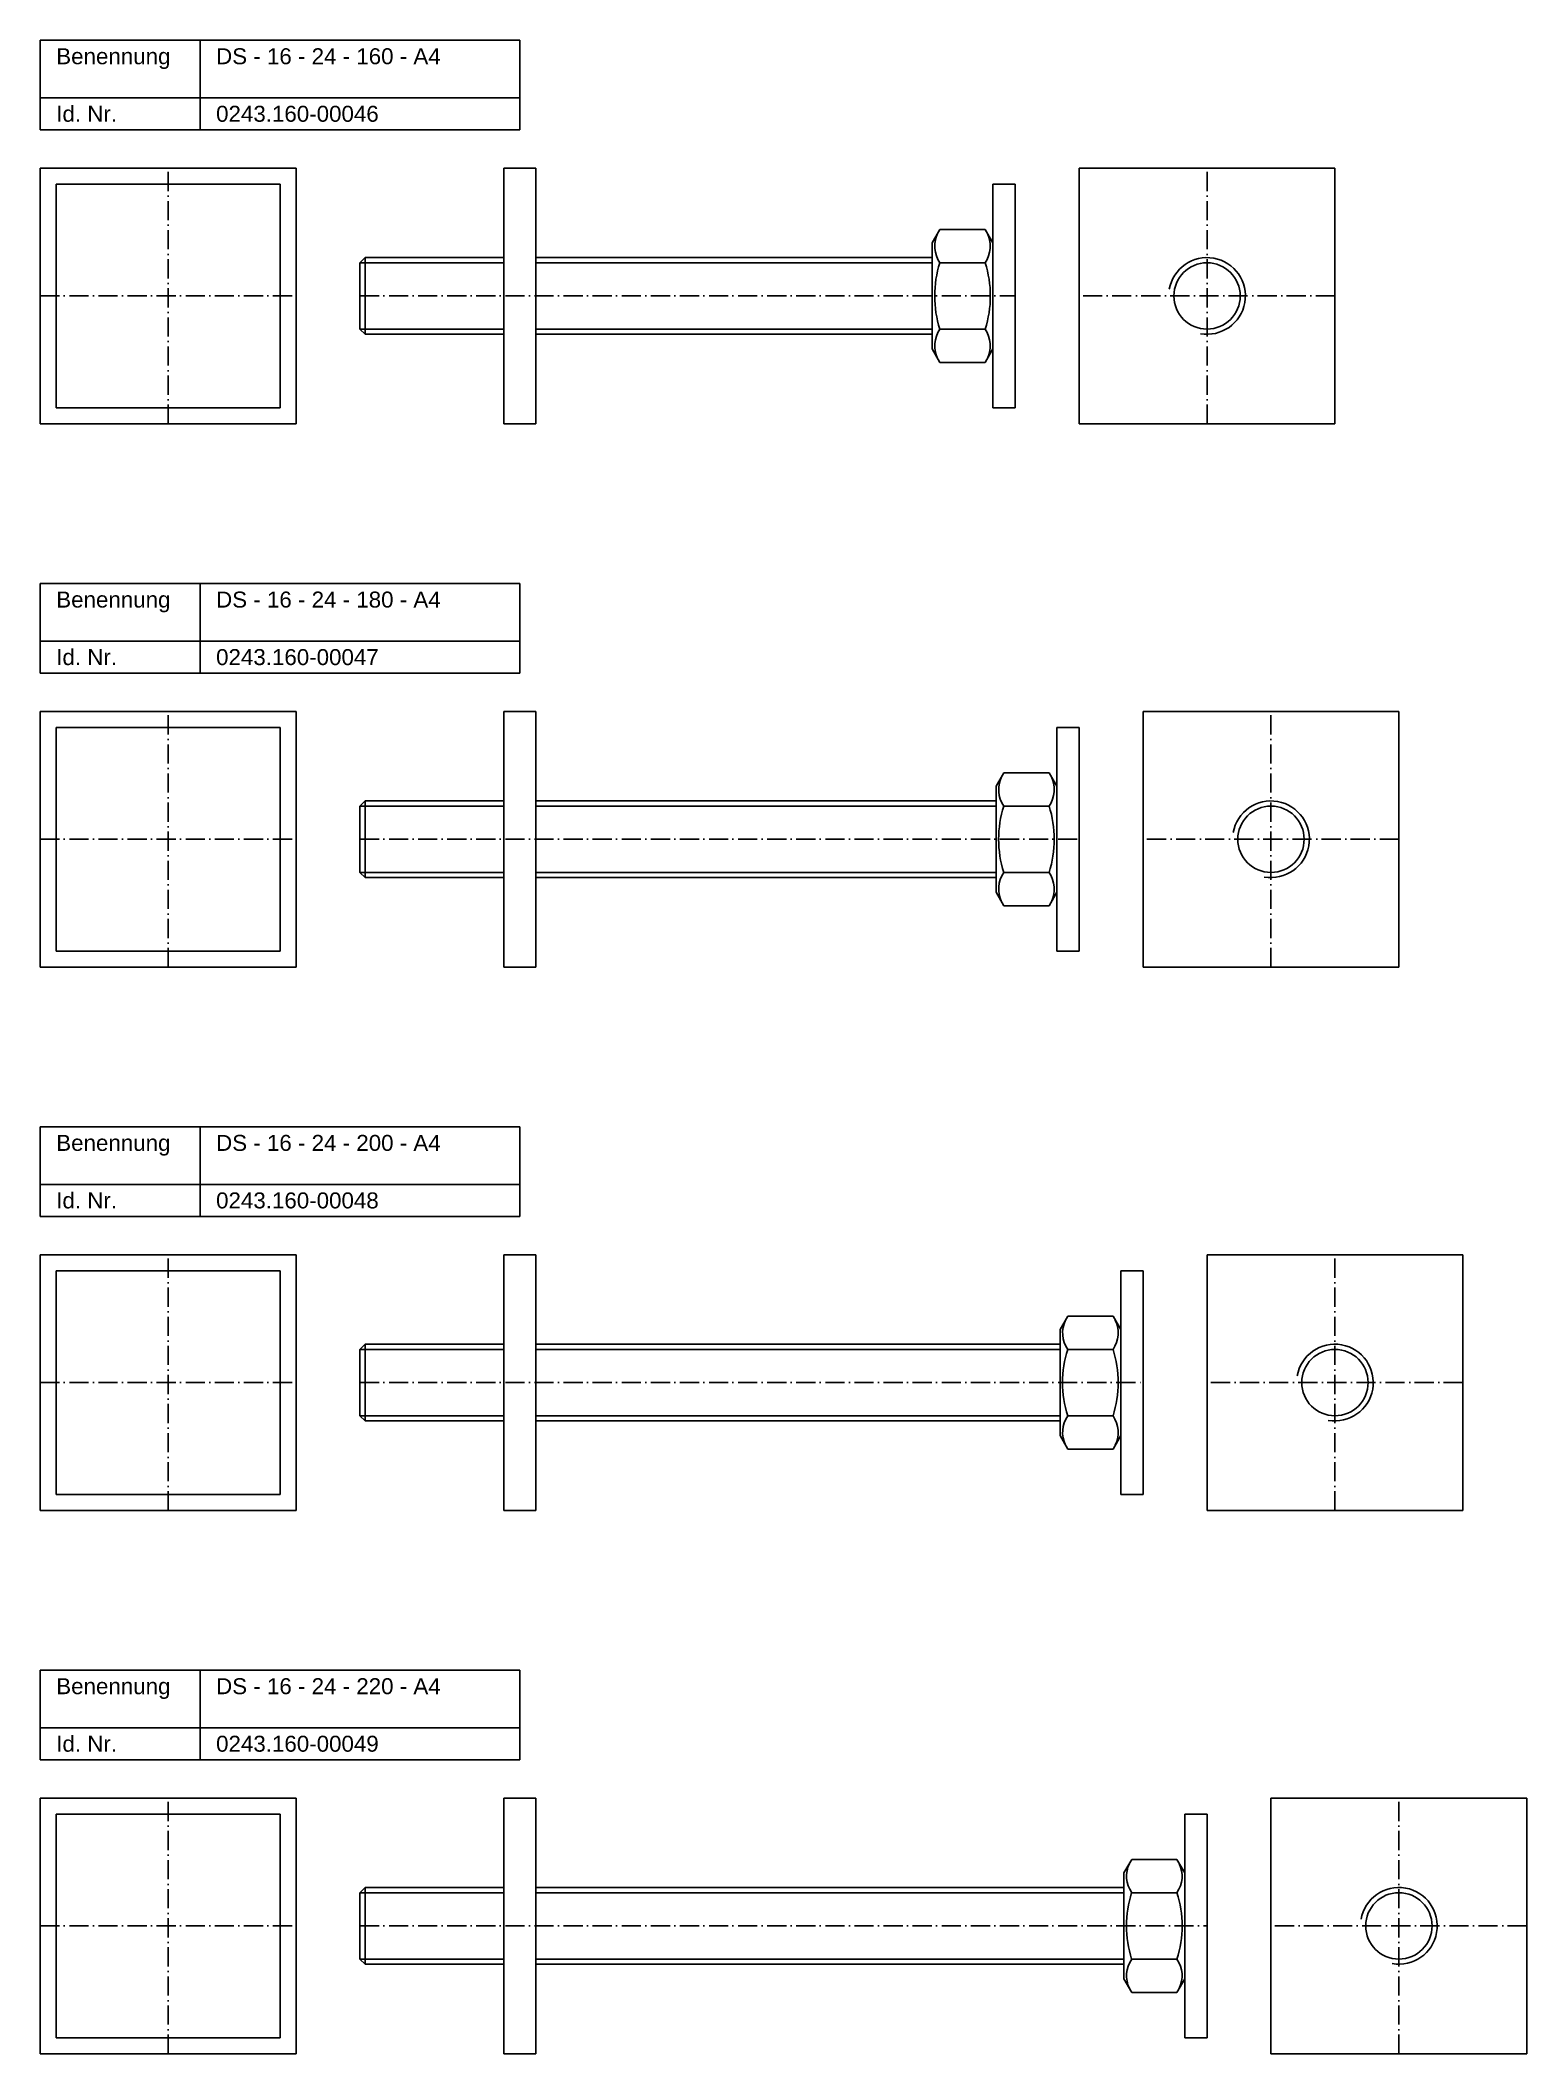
# Model space of a CAD drawing. Header units: millimetres. Extents: x 77 to 2399, y 1116 to 2936.
# Drawn here: x 1914 to 2379, y 1456 to 2086 of the extents above; entities that cross this region are included whole.
import ezdxf

# ---------------------------------------------------------------- set-up
doc = ezdxf.new("R2010")
doc.units = ezdxf.units.MM
doc.header["$LTSCALE"] = 0.5
doc.linetypes.add('achse', pattern=[18, 12, -3, 0, -3])
doc.layers.add('HALFEN', color=2, linetype='CONTINUOUS')
doc.styles.add('ARIAL50', font='ARIAL.TTF', dxfattribs={"height": 5})

msp = doc.modelspace()

# ---------------------------------------------------------------- linework, layer by layer
at = {"layer": 'HALFEN'}
for p, q in [((1914.25, 2086.25), (2064.25, 2086.25)), ((1914.25, 2058.25), (1914.25, 2086.25)), ((1964.25, 2058.25), (1964.25, 2086.25)), ((2064.25, 2058.25), (2064.25, 2086.25)), ((1914.25, 2068.25), (2064.25, 2068.25)), ((1914.25, 2058.25), (2064.25, 2058.25)), ((1914.25, 2046.25), (1994.25, 2046.25)), ((1914.25, 1966.25), (1914.25, 2046.25)), ((1919.25, 2041.25), (1989.25, 2041.25)), ((1919.25, 2041.25), (1919.25, 1971.25)), ((1989.25, 2041.25), (1989.25, 1971.25)), ((1994.25, 2046.25), (1994.25, 1966.25)), ((2059.25, 2046.25), (2059.25, 1966.25)), ((2059.25, 2046.25), (2069.25, 2046.25)), ((2069.25, 1966.25), (2069.25, 2046.25)), ((2212.25, 1971.25), (2212.25, 2041.25)), ((2219.25, 2041.25), (2212.25, 2041.25)), ((2219.25, 1971.25), (2219.25, 2041.25)), ((2319.25, 2046.25), (2239.25, 2046.25)), ((2239.25, 2046.25), (2239.25, 1966.25)), ((2319.25, 1966.25), (2319.25, 2046.25)), ((2195.67, 2027.04), (2193.25, 2022.85)), ((2193.25, 1989.65), (2193.25, 2022.85)), ((2209.83, 2027.04), (2195.67, 2027.04)), ((2209.83, 2027.04), (2212.25, 2022.85)), ((2015.87, 2018.25), (2014.25, 2016.63)), ((2059.25, 2016.63), (2014.25, 2016.63)), ((2014.25, 1995.87), (2014.25, 2016.63)), ((2059.25, 2018.25), (2015.87, 2018.25)), ((2015.87, 1994.25), (2015.87, 2018.25)), ((2193.25, 2018.25), (2069.25, 2018.25)), ((2193.25, 2016.63), (2069.25, 2016.63)), ((2209.83, 2016.64), (2195.67, 2016.64)), ((2059.25, 1995.87), (2014.25, 1995.87)), ((2014.25, 1995.87), (2015.87, 1994.25)), ((2059.25, 1994.25), (2015.87, 1994.25)), ((2193.25, 1995.87), (2069.25, 1995.87)), ((2193.25, 1994.25), (2069.25, 1994.25)), ((2209.83, 1995.86), (2195.67, 1995.86)), ((2195.67, 1985.46), (2193.25, 1989.65)), ((2209.83, 1985.46), (2195.67, 1985.46)), ((2209.83, 1985.46), (2212.25, 1989.65)), ((1994.25, 1966.25), (1914.25, 1966.25)), ((1919.25, 1971.25), (1989.25, 1971.25)), ((2059.25, 1966.25), (2069.25, 1966.25)), ((2219.25, 1971.25), (2212.25, 1971.25)), ((2239.25, 1966.25), (2319.25, 1966.25)), ((1914.25, 1916.25), (2064.25, 1916.25)), ((1914.25, 1888.25), (1914.25, 1916.25)), ((1964.25, 1888.25), (1964.25, 1916.25)), ((2064.25, 1888.25), (2064.25, 1916.25)), ((1914.25, 1898.25), (2064.25, 1898.25)), ((1914.25, 1888.25), (2064.25, 1888.25)), ((1914.25, 1876.25), (1994.25, 1876.25)), ((1914.25, 1796.25), (1914.25, 1876.25)), ((1919.25, 1871.25), (1989.25, 1871.25)), ((1919.25, 1871.25), (1919.25, 1801.25)), ((1989.25, 1871.25), (1989.25, 1801.25)), ((1994.25, 1876.25), (1994.25, 1796.25)), ((2059.25, 1876.25), (2059.25, 1796.25)), ((2059.25, 1876.25), (2069.25, 1876.25)), ((2069.25, 1796.25), (2069.25, 1876.25)), ((2232.25, 1801.25), (2232.25, 1871.25)), ((2239.25, 1871.25), (2232.25, 1871.25)), ((2239.25, 1801.25), (2239.25, 1871.25)), ((2339.25, 1876.25), (2259.25, 1876.25)), ((2259.25, 1876.25), (2259.25, 1796.25)), ((2339.25, 1796.25), (2339.25, 1876.25)), ((2215.67, 1857.04), (2213.25, 1852.85)), ((2213.25, 1819.65), (2213.25, 1852.85)), ((2229.83, 1857.04), (2215.67, 1857.04)), ((2229.83, 1857.04), (2232.25, 1852.85)), ((2015.87, 1848.25), (2014.25, 1846.63)), ((2059.25, 1846.63), (2014.25, 1846.63)), ((2014.25, 1825.87), (2014.25, 1846.63)), ((2059.25, 1848.25), (2015.87, 1848.25)), ((2015.87, 1824.25), (2015.87, 1848.25)), ((2213.25, 1848.25), (2069.25, 1848.25)), ((2213.25, 1846.63), (2069.25, 1846.63)), ((2229.83, 1846.64), (2215.67, 1846.64)), ((2059.25, 1825.87), (2014.25, 1825.87)), ((2014.25, 1825.87), (2015.87, 1824.25)), ((2059.25, 1824.25), (2015.87, 1824.25)), ((2213.25, 1825.87), (2069.25, 1825.87)), ((2213.25, 1824.25), (2069.25, 1824.25)), ((2229.83, 1825.86), (2215.67, 1825.86)), ((2215.67, 1815.46), (2213.25, 1819.65)), ((2229.83, 1815.46), (2215.67, 1815.46)), ((2229.83, 1815.46), (2232.25, 1819.65)), ((1994.25, 1796.25), (1914.25, 1796.25)), ((1919.25, 1801.25), (1989.25, 1801.25)), ((2059.25, 1796.25), (2069.25, 1796.25)), ((2239.25, 1801.25), (2232.25, 1801.25)), ((2259.25, 1796.25), (2339.25, 1796.25)), ((1914.25, 1746.25), (2064.25, 1746.25)), ((1914.25, 1718.25), (1914.25, 1746.25)), ((1964.25, 1718.25), (1964.25, 1746.25)), ((2064.25, 1718.25), (2064.25, 1746.25)), ((1914.25, 1728.25), (2064.25, 1728.25)), ((1914.25, 1718.25), (2064.25, 1718.25)), ((1914.25, 1706.25), (1994.25, 1706.25)), ((1914.25, 1626.25), (1914.25, 1706.25)), ((1919.25, 1701.25), (1989.25, 1701.25)), ((1919.25, 1701.25), (1919.25, 1631.25)), ((1989.25, 1701.25), (1989.25, 1631.25)), ((1994.25, 1706.25), (1994.25, 1626.25)), ((2059.25, 1706.25), (2059.25, 1626.25)), ((2059.25, 1706.25), (2069.25, 1706.25)), ((2069.25, 1626.25), (2069.25, 1706.25)), ((2252.25, 1631.25), (2252.25, 1701.25)), ((2259.25, 1701.25), (2252.25, 1701.25)), ((2259.25, 1631.25), (2259.25, 1701.25)), ((2359.25, 1706.25), (2279.25, 1706.25)), ((2279.25, 1706.25), (2279.25, 1626.25)), ((2359.25, 1626.25), (2359.25, 1706.25)), ((2235.67, 1687.04), (2233.25, 1682.85)), ((2233.25, 1649.65), (2233.25, 1682.85)), ((2249.83, 1687.04), (2235.67, 1687.04)), ((2249.83, 1687.04), (2252.25, 1682.85)), ((2015.87, 1678.25), (2014.25, 1676.63)), ((2059.25, 1676.63), (2014.25, 1676.63)), ((2014.25, 1655.87), (2014.25, 1676.63)), ((2059.25, 1678.25), (2015.87, 1678.25)), ((2015.87, 1654.25), (2015.87, 1678.25)), ((2233.25, 1678.25), (2069.25, 1678.25)), ((2233.25, 1676.63), (2069.25, 1676.63)), ((2249.83, 1676.64), (2235.67, 1676.64)), ((2059.25, 1655.87), (2014.25, 1655.87)), ((2014.25, 1655.87), (2015.87, 1654.25)), ((2059.25, 1654.25), (2015.87, 1654.25)), ((2233.25, 1655.87), (2069.25, 1655.87)), ((2233.25, 1654.25), (2069.25, 1654.25)), ((2249.83, 1655.86), (2235.67, 1655.86)), ((2235.67, 1645.46), (2233.25, 1649.65)), ((2249.83, 1645.46), (2235.67, 1645.46)), ((2249.83, 1645.46), (2252.25, 1649.65)), ((1994.25, 1626.25), (1914.25, 1626.25)), ((1919.25, 1631.25), (1989.25, 1631.25)), ((2059.25, 1626.25), (2069.25, 1626.25)), ((2259.25, 1631.25), (2252.25, 1631.25)), ((2279.25, 1626.25), (2359.25, 1626.25)), ((1914.25, 1576.25), (2064.25, 1576.25)), ((1914.25, 1548.25), (1914.25, 1576.25)), ((1964.25, 1548.25), (1964.25, 1576.25)), ((2064.25, 1548.25), (2064.25, 1576.25)), ((1914.25, 1558.25), (2064.25, 1558.25)), ((1914.25, 1548.25), (2064.25, 1548.25)), ((1914.25, 1536.25), (1994.25, 1536.25)), ((1914.25, 1456.25), (1914.25, 1536.25)), ((1919.25, 1531.25), (1989.25, 1531.25)), ((1919.25, 1531.25), (1919.25, 1461.25)), ((1989.25, 1531.25), (1989.25, 1461.25)), ((1994.25, 1536.25), (1994.25, 1456.25)), ((2059.25, 1536.25), (2059.25, 1456.25)), ((2059.25, 1536.25), (2069.25, 1536.25)), ((2069.25, 1456.25), (2069.25, 1536.25)), ((2272.25, 1461.25), (2272.25, 1531.25)), ((2279.25, 1531.25), (2272.25, 1531.25)), ((2279.25, 1461.25), (2279.25, 1531.25)), ((2379.25, 1536.25), (2299.25, 1536.25)), ((2299.25, 1536.25), (2299.25, 1456.25)), ((2379.25, 1456.25), (2379.25, 1536.25)), ((2255.67, 1517.04), (2253.25, 1512.85)), ((2253.25, 1479.65), (2253.25, 1512.85)), ((2269.83, 1517.04), (2255.67, 1517.04)), ((2269.83, 1517.04), (2272.25, 1512.85)), ((2015.87, 1508.25), (2014.25, 1506.63)), ((2059.25, 1506.63), (2014.25, 1506.63)), ((2014.25, 1485.87), (2014.25, 1506.63)), ((2059.25, 1508.25), (2015.87, 1508.25)), ((2015.87, 1484.25), (2015.87, 1508.25)), ((2253.25, 1508.25), (2069.25, 1508.25)), ((2253.25, 1506.63), (2069.25, 1506.63)), ((2269.83, 1506.64), (2255.67, 1506.64)), ((2059.25, 1485.87), (2014.25, 1485.87)), ((2014.25, 1485.87), (2015.87, 1484.25)), ((2059.25, 1484.25), (2015.87, 1484.25)), ((2253.25, 1485.87), (2069.25, 1485.87)), ((2253.25, 1484.25), (2069.25, 1484.25)), ((2269.83, 1485.86), (2255.67, 1485.86)), ((2255.67, 1475.46), (2253.25, 1479.65)), ((2269.83, 1475.46), (2255.67, 1475.46)), ((2269.83, 1475.46), (2272.25, 1479.65)), ((1994.25, 1456.25), (1914.25, 1456.25)), ((1919.25, 1461.25), (1989.25, 1461.25)), ((2059.25, 1456.25), (2069.25, 1456.25)), ((2279.25, 1461.25), (2272.25, 1461.25)), ((2299.25, 1456.25), (2379.25, 1456.25))]:
    msp.add_line(p, q, dxfattribs=at)
at = {"layer": 'HALFEN', "color": 1, "linetype": 'achse'}
for p, q in [((1954.25, 1966.25), (1954.25, 2046.25)), ((2279.25, 1966.25), (2279.25, 2046.25)), ((1914.25, 2006.25), (1994.25, 2006.25)), ((2014.25, 2006.25), (2219.25, 2006.25)), ((2319.25, 2006.25), (2239.25, 2006.25)), ((1954.25, 1796.25), (1954.25, 1876.25)), ((2299.25, 1796.25), (2299.25, 1876.25)), ((1914.25, 1836.25), (1994.25, 1836.25)), ((2014.25, 1836.25), (2239.25, 1836.25)), ((2339.25, 1836.25), (2259.25, 1836.25)), ((1954.25, 1626.25), (1954.25, 1706.25)), ((2319.25, 1626.25), (2319.25, 1706.25)), ((1914.25, 1666.25), (1994.25, 1666.25)), ((2014.25, 1666.25), (2259.25, 1666.25)), ((2359.25, 1666.25), (2279.25, 1666.25)), ((1954.25, 1456.25), (1954.25, 1536.25)), ((2339.25, 1456.25), (2339.25, 1536.25)), ((1914.25, 1496.25), (1994.25, 1496.25)), ((2014.25, 1496.25), (2279.25, 1496.25)), ((2379.25, 1496.25), (2299.25, 1496.25))]:
    msp.add_line(p, q, dxfattribs=at)
at = {"layer": 'HALFEN'}
for centre in [(2279.25, 2006.25), (2299.25, 1836.25), (2319.25, 1666.25), (2339.25, 1496.25)]:
    msp.add_circle(centre, 10.38, dxfattribs=at)
for centre, radius, start, end in [((2203.25, 2021.84), 9.19, 154.43847, 214.43847), ((2202.25, 2021.84), 9.19, 325.56153, 25.56153), ((2228.4, 2006.25), 34.35, 162.38303, 197.61697), ((2177.1, 2006.25), 34.35, 342.38303, 17.61697), ((2203.25, 1990.66), 9.19, 145.56153, 205.56153), ((2202.25, 1990.66), 9.19, 334.43847, 34.43847), ((2223.25, 1851.84), 9.19, 154.43847, 214.43847), ((2222.25, 1851.84), 9.19, 325.56153, 25.56153), ((2248.4, 1836.25), 34.35, 162.38303, 197.61697), ((2197.1, 1836.25), 34.35, 342.38303, 17.61697), ((2223.25, 1820.66), 9.19, 145.56153, 205.56153), ((2222.25, 1820.66), 9.19, 334.43847, 34.43847), ((2243.25, 1681.84), 9.19, 154.43847, 214.43847), ((2242.25, 1681.84), 9.19, 325.56153, 25.56153), ((2268.4, 1666.25), 34.35, 162.38303, 197.61697), ((2217.1, 1666.25), 34.35, 342.38303, 17.61697), ((2243.25, 1650.66), 9.19, 145.56153, 205.56153), ((2242.25, 1650.66), 9.19, 334.43847, 34.43847), ((2263.25, 1511.84), 9.19, 154.43847, 214.43847), ((2262.25, 1511.84), 9.19, 325.56153, 25.56153), ((2288.4, 1496.25), 34.35, 162.38303, 197.61697), ((2237.1, 1496.25), 34.35, 342.38303, 17.61697), ((2263.25, 1480.66), 9.19, 145.56153, 205.56153), ((2262.25, 1480.66), 9.19, 334.43847, 34.43847)]:
    msp.add_arc(centre, radius, start, end, dxfattribs=at)
at = {"layer": 'HALFEN', "color": 1}
for centre in [(2279.25, 2006.25), (2299.25, 1836.25), (2319.25, 1666.25), (2339.25, 1496.25)]:
    msp.add_arc(centre, 12, 260, 170, dxfattribs=at)

# ---------------------------------------------------------------- texts
at = {"layer": 'HALFEN', "style": 'ARIAL50'}
for s, p in [('Benennung', (1919.25, 2078.75)), ('DS - 16 - 24 - 160 - A4', (1969.25, 2078.75)), ('Id. Nr.', (1919.25, 2060.75)), ('0243.160-00046', (1969.25, 2060.75)), ('Benennung', (1919.25, 1908.75)), ('DS - 16 - 24 - 180 - A4', (1969.25, 1908.75)), ('Id. Nr.', (1919.25, 1890.75)), ('0243.160-00047', (1969.25, 1890.75)), ('Benennung', (1919.25, 1738.75)), ('DS - 16 - 24 - 200 - A4', (1969.25, 1738.75)), ('Id. Nr.', (1919.25, 1720.75)), ('0243.160-00048', (1969.25, 1720.75)), ('Benennung', (1919.25, 1568.75)), ('DS - 16 - 24 - 220 - A4', (1969.25, 1568.75)), ('Id. Nr.', (1919.25, 1550.75)), ('0243.160-00049', (1969.25, 1550.75))]:
    msp.add_text(s, height=5, dxfattribs=at).set_placement(p)

doc.saveas('drawing.dxf')
